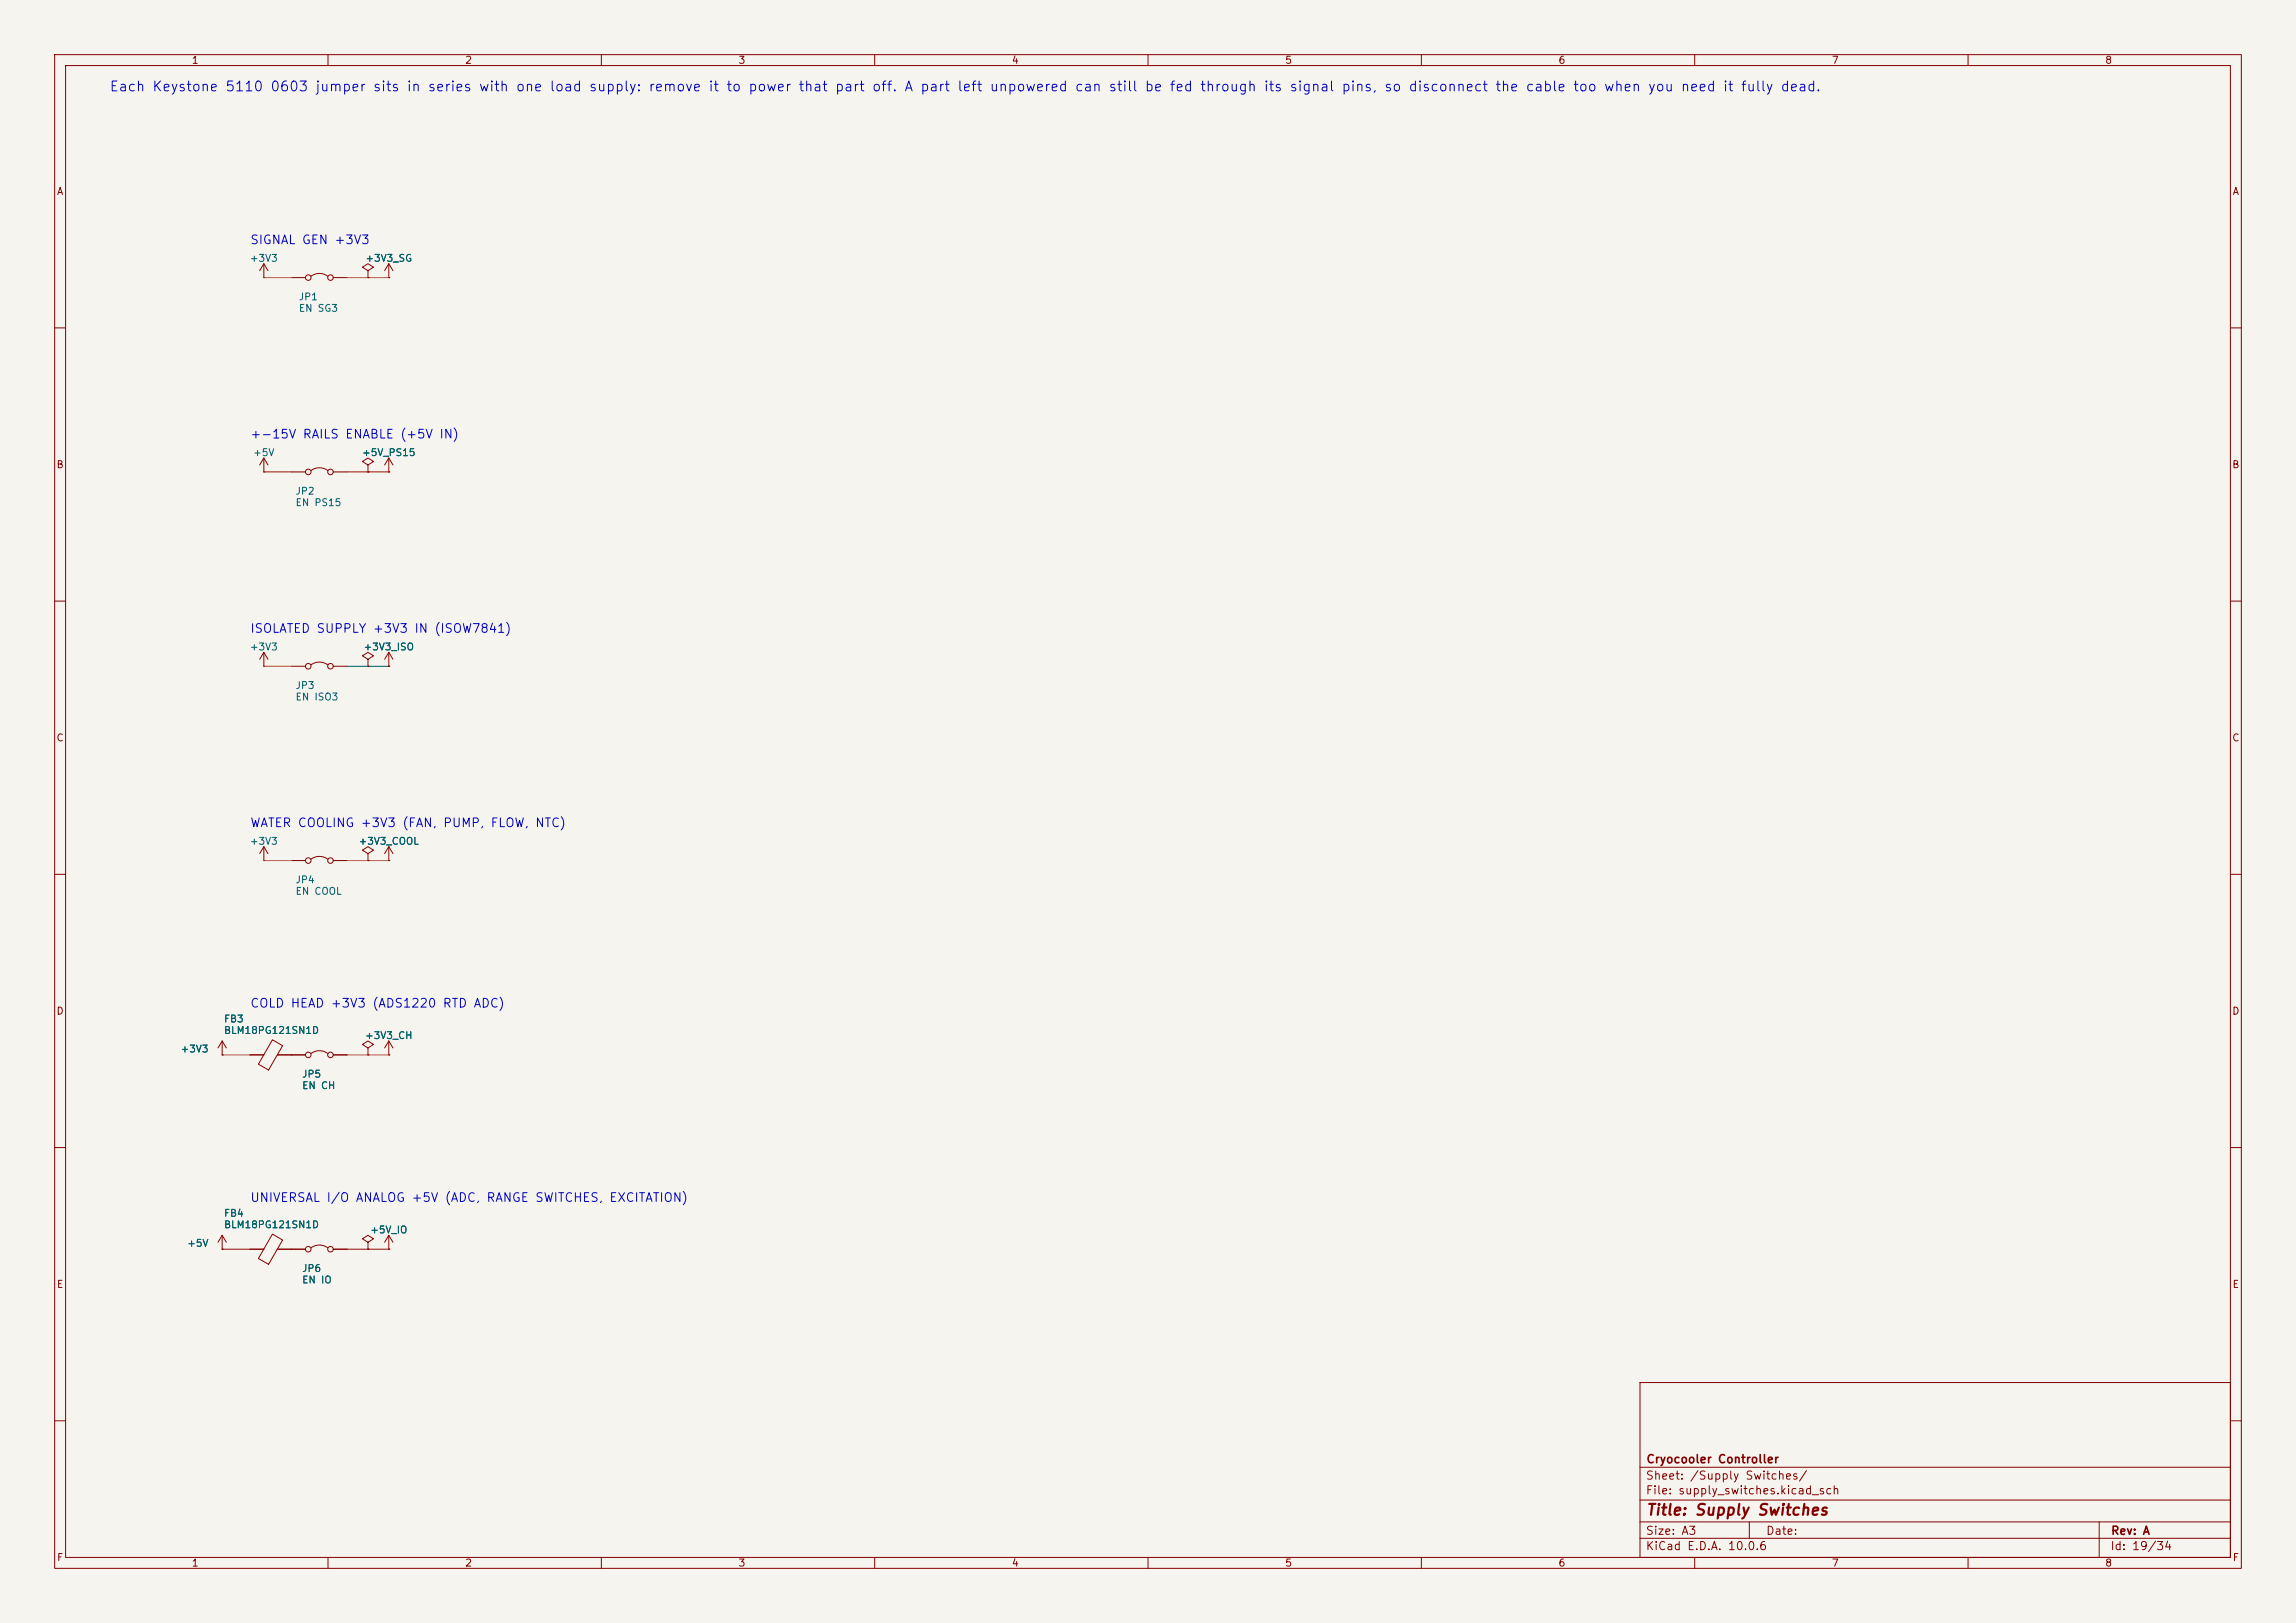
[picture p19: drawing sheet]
<svg xmlns="http://www.w3.org/2000/svg" width="420mm" height="297mm" viewBox="0 0 420 297" stroke-linecap="round" stroke-linejoin="round" font-family="sans-serif">
<defs><g id="words">
<text font-size="2" fill="#840000" x="301" y="277.8">Title: Supply Switches</text>
<text font-size="1.8" fill="#0000c2" x="19.9" y="17.2">Each Keystone 5110 0603 jumper sits in series with one load supply: remove it to power that part off. A part left unpowered can still be fed through its signal pins, so disconnect the cable too when you need it fully dead.</text>
<g font-size="1.6" fill="#0000c2">
<text x="45.7" y="45.1">SIGNAL GEN +3V3</text>
<text x="45.7" y="80.6">+-15V RAILS ENABLE (+5V IN)</text>
<text x="45.7" y="116.2">ISOLATED SUPPLY +3V3 IN (ISOW7841)</text>
<text x="45.7" y="151.8">WATER COOLING +3V3 (FAN, PUMP, FLOW, NTC)</text>
<text x="45.7" y="184.8">COLD HEAD +3V3 (ADS1220 RTD ADC)</text>
<text x="45.7" y="220.3">UNIVERSAL I/O ANALOG +5V (ADC, RANGE SWITCHES, EXCITATION)</text>
</g>
<g font-size="1.5" fill="#840000">
<text x="301" y="268.1">Cryocooler Controller</text>
<text x="300.9" y="273.8">File: supply_switches.kicad_sch</text>
<text x="300.9" y="271.1">Sheet: /Supply Switches/</text>
<text x="300.9" y="281.2">Size: A3</text>
<text x="322.9" y="281.2">Date:</text>
<text x="386" y="281.2">Rev: A</text>
<text x="300.9" y="284">KiCad E.D.A. 10.0.6</text>
<text x="385.9" y="284">Id: 19/34</text>
</g>
<g font-size="1.3" fill="#840000">
<text x="35" y="12">1</text>
<text x="85" y="12">2</text>
<text x="135" y="12">3</text>
<text x="185" y="12">4</text>
<text x="235" y="12">5</text>
<text x="285" y="12">6</text>
<text x="335" y="12">7</text>
<text x="385" y="12">8</text>
<text x="10.3" y="36">A</text>
<text x="408.3" y="36">A</text>
<text x="10.2" y="86">B</text>
<text x="408.2" y="86">B</text>
<text x="10.2" y="136">C</text>
<text x="408.2" y="136">C</text>
<text x="10.2" y="186">D</text>
<text x="408.2" y="186">D</text>
<text x="10.3" y="236">E</text>
<text x="408.3" y="236">E</text>
<text x="10.3" y="286">F</text>
<text x="35" y="287">1</text>
<text x="85" y="287">2</text>
<text x="135" y="287">3</text>
<text x="185" y="287">4</text>
<text x="235" y="287">5</text>
<text x="285" y="287">6</text>
<text x="335" y="287">7</text>
<text x="385" y="287">8</text>
<text x="408.3" y="286">F</text>
</g>
<g font-size="1.3" fill="#006464">
<text x="45.6" y="48.2">+3V3</text>
<text x="66.7" y="48.2">+3V3_SG</text>
<text x="54.6" y="55.3">JP1</text>
<text x="54.6" y="57.4">EN SG3</text>
<text x="46.2" y="83.8">+5V</text>
<text x="66.1" y="83.8">+5V_PS15</text>
<text x="54" y="90.8">JP2</text>
<text x="54" y="92.9">EN PS15</text>
<text x="45.6" y="119.3">+3V3</text>
<text x="66.4" y="119.3">+3V3_ISO</text>
<text x="54" y="126.4">JP3</text>
<text x="54" y="128.5">EN ISO3</text>
<text x="45.6" y="154.9">+3V3</text>
<text x="65.5" y="154.9">+3V3_COOL</text>
<text x="54" y="161.9">JP4</text>
<text x="54" y="164">EN COOL</text>
<text x="40.9" y="187.4">FB3</text>
<text x="40.9" y="189.5">BLM18PG121SN1D</text>
<text x="66.7" y="190.4">+3V3_CH</text>
<text x="32.9" y="192.9">+3V3</text>
<text x="55.2" y="197.5">JP5</text>
<text x="55.2" y="199.6">EN CH</text>
<text x="40.9" y="223">FB4</text>
<text x="40.9" y="225.1">BLM18PG121SN1D</text>
<text x="67.6" y="226">+5V_IO</text>
<text x="34.1" y="228.5">+5V</text>
<text x="55.2" y="233.1">JP6</text>
<text x="55.2" y="235.2">EN IO</text>
</g>
</g></defs>
<path d="M0 0h420v297h-420z" fill="#f5f4ef" stroke="#f5f4ef" stroke-width=".18"/>
<g fill="none" stroke="#840000" stroke-width=".18">
<path d="M10 10h400v277h-400zM12 12h396v273h-396zM60 10v2M110 10v2M160 10v2M210 10v2M260 10v2M310 10v2M360 10v2M48.3 50.8h.1M48.3 48.3l-.8 1.2M48.3 48.3l.7 1.2"/>
<path d="M48.3 48.3v2.5M53.3 50.8h2.6M56.9 50.5a2.54 2.54 0 0 1 3 0M61 50.8h2.5M67.3 49.5l1-.6-1-.6-1 .6 1 .6v1.3M67.3 50.8h.1M71.1 50.8h.1M71.1 48.3v2.5M71.1 48.3l-.7 1.2M71.1 48.3l.8 1.2M10 60h2M408 60h2"/>
<path d="M48.3 86.4h.1M48.3 83.8v2.6M48.3 83.8l-.8 1.3M48.3 83.8l.7 1.3M53.3 86.4h2.6M56.9 86.1a2.54 2.54 0 0 1 3 0M61 86.4h2.5M67.3 85.1l1-.6-1-.7-1 .7 1 .6v1.3M67.3 86.4h.1M71.1 86.4h.1M71.1 83.8l-.7 1.3M71.1 83.8l.8 1.3"/>
<path d="M71.1 83.8v2.6M10 110h2M48.3 119.4v2.5M48.3 119.4l-.8 1.3M48.3 119.4l.7 1.3M71.1 119.4v2.5M71.1 119.4l-.7 1.3M71.1 119.4l.8 1.3M408 110h2M48.3 121.9h.1M53.3 121.9h2.6M56.9 121.7a2.54 2.54 0 0 1 3 0"/>
<path d="M61 121.9h2.5M67.3 120.7l1-.7-1-.6-1 .6 1 .7v1.2M67.3 121.9h.1M71.1 121.9h.1M10 160h2M48.3 157.5h.1M48.3 154.9v2.6M48.3 154.9l-.8 1.3M48.3 154.9l.7 1.3M53.3 157.5h2.6M56.9 157.2a2.54 2.54 0 0 1 3 0M61 157.5h2.5"/>
<path d="M67.3 156.2l1-.6-1-.7-1 .7 1 .6v1.3M67.3 157.5h.1M71.1 157.5h.1M71.1 154.9v2.6M71.1 154.9l-.7 1.3M71.1 154.9l.8 1.3M408 160h2M40.6 193h.1M40.6 190.5l-.7 1.3M40.6 190.5l.8 1.3M40.6 190.5v2.5M45.7 193h2.6"/>
<path d="M49.8 190.3l1.9 1.1-2.6 4.4-1.8-1.1zM50.7 193h5.2M56.9 192.8a2.54 2.54 0 0 1 3 0M61 193h2.5M67.3 191.8l1-.7-1-.6-1 .6 1 .7v1.2M67.3 193h.1M71.1 193h.1M71.1 190.5v2.5M71.1 190.5l-.7 1.3M71.1 190.5l.8 1.3M10 210h2M408 210h2"/>
<path d="M40.6 228.6h.1M40.6 226.1v2.5M40.6 226.1l-.7 1.2M40.6 226.1l.8 1.2M45.7 228.6h2.6M49.8 225.8l1.9 1.1-2.6 4.5-1.8-1.1zM50.7 228.6h5.2M56.9 228.3a2.54 2.54 0 0 1 3 0M61 228.6h2.5M67.3 227.3l1-.6-1-.6-1 .6 1 .6v1.3M67.3 228.6h.1M71.1 228.6h.1"/>
<path d="M71.1 226.1v2.5M71.1 226.1l-.7 1.2M71.1 226.1l.8 1.2M300 253h108v32h-108zM10 260h2M300 278.5h108M300 274.5h108M300 268.5h108M320 278.5v3M384 278.5v6.5M408 260h2M60 285v2"/>
<path d="M110 285v2M160 285v2M210 285v2M260 285v2M300 281.5h108M310 285v2M360 285v2"/>
<circle cx="56.4" cy="50.8" r=".51"/>
<circle cx="60.5" cy="50.8" r=".51"/>
<circle cx="56.4" cy="86.4" r=".51"/>
<circle cx="60.5" cy="86.4" r=".51"/>
<circle cx="56.4" cy="121.9" r=".51"/>
<circle cx="60.5" cy="121.9" r=".51"/>
<circle cx="56.4" cy="157.5" r=".51"/>
<circle cx="60.5" cy="157.5" r=".51"/>
<circle cx="56.4" cy="193" r=".51"/>
<circle cx="60.5" cy="193" r=".51"/>
<circle cx="56.4" cy="228.6" r=".51"/>
<circle cx="60.5" cy="228.6" r=".51"/>
</g>
<path d="M48.3 86.4h5M63.5 86.4h7.6M40.6 228.6h5.1M63.5 228.6h7.6" fill="none" stroke="#c80000" stroke-width=".18"/>
<path d="M48.3 50.8h5M63.5 50.8h7.6M48.3 121.9h5M48.3 157.5h5M63.5 157.5h7.6M40.6 193h5.1M63.5 193h7.6" fill="none" stroke="#d76e00" stroke-width=".18"/>
<path d="M63.5 121.9h7.6" fill="none" stroke="#009600" stroke-width=".18"/>
<use href="#words"/>
</svg>
